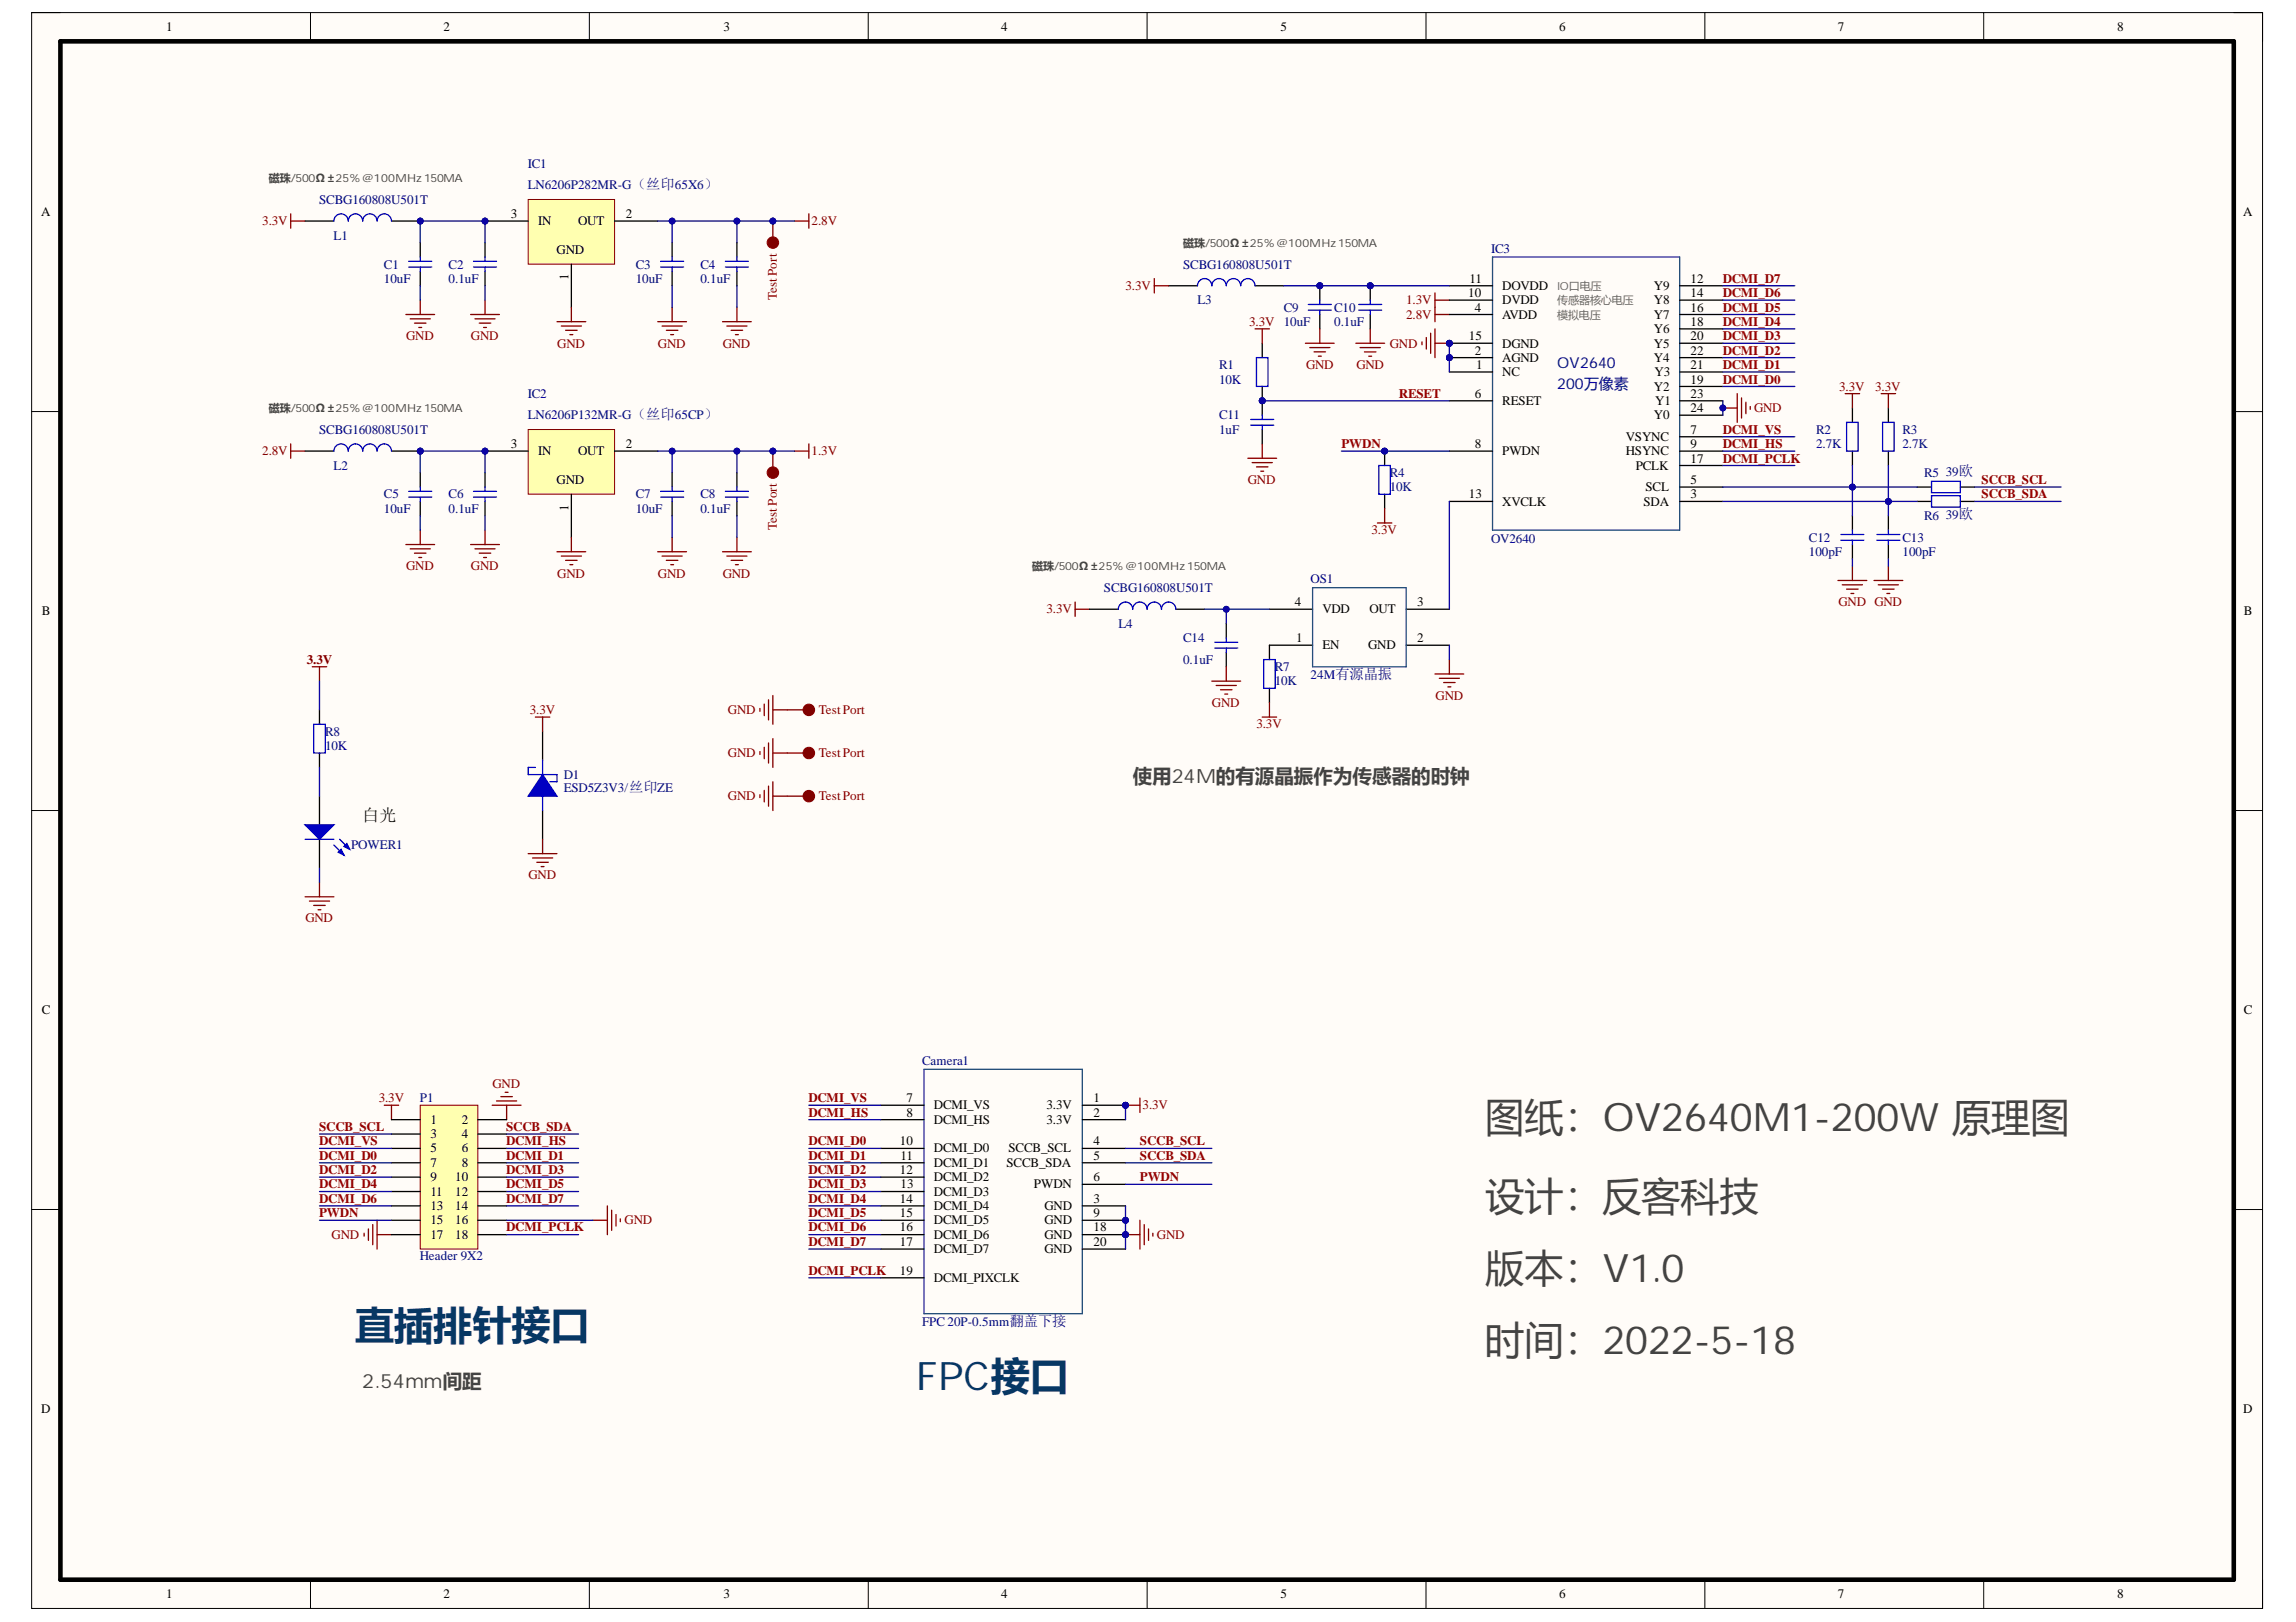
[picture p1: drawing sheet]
<svg xmlns="http://www.w3.org/2000/svg" width="297mm" height="210mm" viewBox="0 0 297 210" stroke-linecap="round" stroke-linejoin="round" font-family="sans-serif">
<defs><g id="words">
<g font-size="5.1" fill="#434343">
<text x="192.2" y="146.3">图纸：OV2640M1-200W 原理图</text>
<text x="192.2" y="156.6">设计：反客科技</text>
<text x="192.2" y="165.9">版本：V1.0</text>
<text x="192.2" y="175.2">时间：2022-5-18</text>
</g>
<g font-size="5.1" fill="#073763">
<text x="45.9" y="173.3">直插排针接口</text>
<text x="118.5" y="179.8">FPC接口</text>
</g>
<g font-size="2.5" fill="#434343">
<text x="146.5" y="101.4">使用24M的有源晶振作为传感器的时钟</text>
<text x="46.9" y="179.6">2.54mm间距</text>
</g>
<text font-size="2.2" x="46.9" y="106.2">白光</text>
<g font-size="1.9" fill="#000080">
<text x="201.5" y="47.6">OV2640</text>
<text x="201.5" y="50.4">200万像素</text>
</g>
<g font-size="1.7">
<text x="21.5" y="4.1">1</text>
<text x="57.4" y="4.1">2</text>
<text x="93.6" y="4.1">3</text>
<text x="129.5" y="4.1">4</text>
<text x="165.7" y="4.1">5</text>
<text x="201.7" y="4.1">6</text>
<text x="237.8" y="4.1">7</text>
<text x="273.9" y="4.1">8</text>
<text x="5.3" y="28">A</text>
<text x="66.1" y="28.2">3</text>
<text x="69.6" y="29.2">IN</text>
<text x="74.8" y="29.2">OUT</text>
<text x="81" y="28.2">2</text>
<text x="290.2" y="28">A</text>
<text x="72" y="32.9">GND</text>
<text x="73.5" y="36.3" transform="rotate(-90 73.5 36.3)">1</text>
<text x="190" y="38.5">10</text>
<text x="190.1" y="36.6">11</text>
<text x="190.8" y="40.3">4</text>
<text x="194.4" y="41.3">AVDD</text>
<text x="194.4" y="39.4">DVDD</text>
<text x="194.4" y="37.5">DOVDD</text>
<text x="214" y="37.5">Y9</text>
<text x="214" y="39.4">Y8</text>
<text x="214" y="41.3">Y7</text>
<text x="218.7" y="36.6">12</text>
<text x="218.7" y="38.5">14</text>
<text x="218.7" y="40.3">16</text>
<text x="190" y="44.1">15</text>
<text x="190.8" y="45.9">2</text>
<text x="191" y="47.8">1</text>
<text x="194.4" y="46.8">AGND</text>
<text x="194.4" y="45">DGND</text>
<text x="214" y="43.1">Y6</text>
<text x="214" y="45">Y5</text>
<text x="214" y="46.8">Y4</text>
<text x="218.7" y="42.2">18</text>
<text x="218.7" y="44.1">20</text>
<text x="218.7" y="47.8">21</text>
<text x="218.7" y="45.9">22</text>
<text x="190.8" y="51.5">6</text>
<text x="194.4" y="48.7">NC</text>
<text x="194.4" y="52.4">RESET</text>
<text x="214" y="50.6">Y2</text>
<text x="214.1" y="48.7">Y3</text>
<text x="214.2" y="52.4">Y1</text>
<text x="218.7" y="49.6">19</text>
<text x="218.7" y="51.5">23</text>
<text x="218.7" y="53.3">24</text>
<text x="66.1" y="58">3</text>
<text x="69.6" y="58.9">IN</text>
<text x="74.8" y="58.9">OUT</text>
<text x="81" y="58">2</text>
<text x="190.8" y="58">8</text>
<text x="194.4" y="58.9">PWDN</text>
<text x="210.3" y="57.1">VSYNC</text>
<text x="210.3" y="58.9">HSYNC</text>
<text x="214" y="54.3">Y0</text>
<text x="218.7" y="56.1">7</text>
<text x="218.7" y="58">9</text>
<text x="218.7" y="59.9">17</text>
<text x="72" y="62.6">GND</text>
<text x="190" y="64.5">13</text>
<text x="194.4" y="65.4">XVCLK</text>
<text x="211.6" y="60.8">PCLK</text>
<text x="212.6" y="65.4">SDA</text>
<text x="212.9" y="63.6">SCL</text>
<text x="218.7" y="64.5">3</text>
<text x="218.7" y="62.6">5</text>
<text x="73.5" y="66.1" transform="rotate(-90 73.5 66.1)">1</text>
<text x="5.4" y="79.6">B</text>
<text x="167.5" y="78.5">4</text>
<text x="167.7" y="83.1">1</text>
<text x="171.1" y="79.4">VDD</text>
<text x="177.2" y="79.4">OUT</text>
<text x="183.4" y="83.1">2</text>
<text x="183.4" y="78.5">3</text>
<text x="290.3" y="79.6">B</text>
<text x="171.1" y="84">EN</text>
<text x="177" y="84">GND</text>
<text x="5.4" y="131.2">C</text>
<text x="290.3" y="131.2">C</text>
<text x="117.3" y="142.6">7</text>
<text x="120.8" y="143.6">DCMI_VS</text>
<text x="135.4" y="143.6">3.3V</text>
<text x="141.5" y="142.6">1</text>
<text x="55.7" y="145.4">1</text>
<text x="55.7" y="147.3">3</text>
<text x="55.7" y="149.1">5</text>
<text x="59.7" y="145.4">2</text>
<text x="59.7" y="147.3">4</text>
<text x="59.7" y="149.1">6</text>
<text x="116.4" y="148.2">10</text>
<text x="117.3" y="144.5">8</text>
<text x="120.8" y="145.4">DCMI_HS</text>
<text x="120.8" y="149.1">DCMI_D0</text>
<text x="130.5" y="149.1">SCCB_SCL</text>
<text x="135.4" y="145.4">3.3V</text>
<text x="141.5" y="144.5">2</text>
<text x="141.5" y="148.2">4</text>
<text x="55.7" y="151">7</text>
<text x="55.7" y="152.9">9</text>
<text x="55.7" y="154.7">11</text>
<text x="58.9" y="152.9">10</text>
<text x="58.9" y="154.7">12</text>
<text x="59.7" y="151">8</text>
<text x="116.4" y="151.9">12</text>
<text x="116.4" y="155.6">14</text>
<text x="116.5" y="150.1">11</text>
<text x="116.5" y="153.8">13</text>
<text x="120.8" y="151">DCMI_D1</text>
<text x="120.8" y="152.9">DCMI_D2</text>
<text x="120.8" y="154.7">DCMI_D3</text>
<text x="130.2" y="151">SCCB_SDA</text>
<text x="133.8" y="153.8">PWDN</text>
<text x="141.5" y="155.6">3</text>
<text x="141.5" y="150.1">5</text>
<text x="141.5" y="152.9">6</text>
<text x="55.7" y="156.6">13</text>
<text x="55.7" y="158.4">15</text>
<text x="55.7" y="160.3">17</text>
<text x="58.9" y="156.6">14</text>
<text x="58.9" y="158.4">16</text>
<text x="58.9" y="160.3">18</text>
<text x="116.4" y="157.5">15</text>
<text x="116.4" y="159.4">16</text>
<text x="116.4" y="161.2">17</text>
<text x="120.8" y="156.6">DCMI_D4</text>
<text x="120.8" y="158.4">DCMI_D5</text>
<text x="120.8" y="160.3">DCMI_D6</text>
<text x="135.1" y="156.6">GND</text>
<text x="135.1" y="158.4">GND</text>
<text x="135.1" y="160.3">GND</text>
<text x="141.5" y="157.5">9</text>
<text x="141.5" y="159.4">18</text>
<text x="141.5" y="161.2">20</text>
<text x="116.4" y="164.9">19</text>
<text x="120.8" y="162.2">DCMI_D7</text>
<text x="120.8" y="165.9">DCMI_PIXCLK</text>
<text x="135.1" y="162.2">GND</text>
<text x="5.3" y="182.9">D</text>
<text x="290.2" y="182.9">D</text>
<text x="21.5" y="206.8">1</text>
<text x="57.4" y="206.8">2</text>
<text x="93.6" y="206.8">3</text>
<text x="129.5" y="206.8">4</text>
<text x="165.7" y="206.8">5</text>
<text x="201.7" y="206.8">6</text>
<text x="237.8" y="206.8">7</text>
<text x="273.9" y="206.8">8</text>
</g>
<g font-size="1.7" fill="#000080">
<text x="68.3" y="21.7">IC1</text>
<text x="41.3" y="26.4">SCBG160808U501T</text>
<text x="68.3" y="24.4">LN6206P282MR-G（丝印65X6）</text>
<text x="43.2" y="31">L1</text>
<text x="49.7" y="34.8">C1</text>
<text x="58" y="34.8">C2</text>
<text x="82.2" y="34.8">C3</text>
<text x="90.6" y="34.8">C4</text>
<text x="153.1" y="34.8">SCBG160808U501T</text>
<text x="192.9" y="32.7">IC3</text>
<text x="49.7" y="36.6">10uF</text>
<text x="58" y="36.6">0.1uF</text>
<text x="82.2" y="36.6">10uF</text>
<text x="90.6" y="36.6">0.1uF</text>
<text x="154.9" y="39.4">L3</text>
<text x="166.1" y="40.3">C9</text>
<text x="172.6" y="40.3">C10</text>
<text x="157.7" y="47.8">R1</text>
<text x="166.1" y="42.2">10uF</text>
<text x="172.6" y="42.2">0.1uF</text>
<text x="68.3" y="51.5">IC2</text>
<text x="157.7" y="49.6">10K</text>
<text x="41.3" y="56.1">SCBG160808U501T</text>
<text x="68.3" y="54.2">LN6206P132MR-G（丝印65CP）</text>
<text x="157.7" y="56.1">1uF</text>
<text x="157.7" y="54.3">C11</text>
<text x="235" y="58">2.7K</text>
<text x="235" y="56.1">R2</text>
<text x="246.1" y="58">2.7K</text>
<text x="246.1" y="56.1">R3</text>
<text x="43.2" y="60.8">L2</text>
<text x="49.7" y="64.5">C5</text>
<text x="58" y="64.5">C6</text>
<text x="82.2" y="64.5">C7</text>
<text x="90.6" y="64.5">C8</text>
<text x="179.8" y="63.6">10K</text>
<text x="179.8" y="61.7">R4</text>
<text x="248.9" y="61.7">R5</text>
<text x="251.7" y="61.6">39欧</text>
<text x="49.7" y="66.4">10uF</text>
<text x="58" y="66.4">0.1uF</text>
<text x="82.2" y="66.4">10uF</text>
<text x="90.6" y="66.4">0.1uF</text>
<text x="192.9" y="70.3">OV2640</text>
<text x="234" y="71.9">100pF</text>
<text x="234" y="70.1">C12</text>
<text x="246.1" y="71.9">100pF</text>
<text x="246.1" y="70.1">C13</text>
<text x="248.9" y="67.3">R6</text>
<text x="251.7" y="67.2">39欧</text>
<text x="142.8" y="76.6">SCBG160808U501T</text>
<text x="169.6" y="75.5">OS1</text>
<text x="144.7" y="81.2">L4</text>
<text x="153.1" y="83.1">C14</text>
<text x="153.1" y="85.9">0.1uF</text>
<text x="164.9" y="88.7">10K</text>
<text x="164.9" y="86.8">R7</text>
<text x="169.6" y="87.9">24M有源晶振</text>
<text x="42.1" y="95.2">R8</text>
<text x="42.1" y="97.1">10K</text>
<text x="72.9" y="100.8">D1</text>
<text x="72.9" y="102.6">ESD5Z3V3/丝印ZE</text>
<text x="45.4" y="109.9">POWER1</text>
<text x="119.3" y="137.8">Camera1</text>
<text x="54.3" y="142.6">P1</text>
<text x="54.3" y="163.1">Header 9X2</text>
<text x="119.3" y="171.6">FPC 20P-0.5mm翻盖下接</text>
</g>
<g font-size="1.7" fill="#800000">
<text x="33.9" y="29.2">3.3V</text>
<text x="105" y="29.2">2.8V</text>
<text x="100.5" y="38.8" transform="rotate(-90 100.5 38.8)">Test Port</text>
<text x="145.6" y="37.5">3.3V</text>
<text x="181.9" y="41.3">2.8V</text>
<text x="181.9" y="39.4">1.3V</text>
<text x="52.5" y="44.1">GND</text>
<text x="60.9" y="44.1">GND</text>
<text x="72.1" y="45">GND</text>
<text x="85.1" y="45">GND</text>
<text x="93.5" y="45">GND</text>
<text x="161.6" y="42.2">3.3V</text>
<text x="169" y="47.8">GND</text>
<text x="175.5" y="47.8">GND</text>
<text x="179.8" y="45">GND</text>
<text x="226.9" y="53.3">GND</text>
<text x="237.9" y="50.6">3.3V</text>
<text x="242.6" y="50.6">3.3V</text>
<text x="33.9" y="58.9">2.8V</text>
<text x="105" y="58.9">1.3V</text>
<text x="161.4" y="62.6">GND</text>
<text x="100.5" y="68.6" transform="rotate(-90 100.5 68.6)">Test Port</text>
<text x="177.4" y="69.2">3.3V</text>
<text x="52.5" y="73.8">GND</text>
<text x="60.9" y="73.8">GND</text>
<text x="72.1" y="74.7">GND</text>
<text x="85.1" y="74.7">GND</text>
<text x="93.5" y="74.7">GND</text>
<text x="135.4" y="79.4">3.3V</text>
<text x="237.8" y="78.5">GND GND</text>
<text x="39.7" y="85.9">3.3V</text>
<text x="68.5" y="92.4">3.3V</text>
<text x="94.2" y="92.4">GND</text>
<text x="105.9" y="92.4">Test Port</text>
<text x="156.8" y="91.5">GND</text>
<text x="162.5" y="94.3">3.3V</text>
<text x="185.7" y="90.5">GND</text>
<text x="94.2" y="98">GND</text>
<text x="105.9" y="98">Test Port</text>
<text x="94.2" y="103.6">GND</text>
<text x="105.9" y="103.6">Test Port</text>
<text x="68.4" y="113.8">GND</text>
<text x="39.5" y="119.4">GND</text>
<text x="49" y="142.6">3.3V</text>
<text x="63.7" y="140.8">GND</text>
<text x="147.8" y="143.6">3.3V</text>
<text x="42.9" y="160.3">GND</text>
<text x="80.8" y="158.4">GND</text>
<text x="149.7" y="160.3">GND</text>
</g>
<g font-size="1.7" fill="#980000">
<text x="222.9" y="40.3">DCMI_D5</text>
<text x="222.9" y="38.5">DCMI_D6</text>
<text x="222.9" y="36.6">DCMI_D7</text>
<text x="222.9" y="47.8">DCMI_D1</text>
<text x="222.9" y="45.9">DCMI_D2</text>
<text x="222.9" y="44.1">DCMI_D3</text>
<text x="222.9" y="42.2">DCMI_D4</text>
<text x="181" y="51.5">RESET</text>
<text x="222.9" y="49.6">DCMI_D0</text>
<text x="173.5" y="58">PWDN</text>
<text x="222.9" y="56.1">DCMI_VS</text>
<text x="222.9" y="58">DCMI_HS</text>
<text x="222.9" y="59.9">DCMI_PCLK</text>
<text x="256.4" y="62.6">SCCB_SCL</text>
<text x="256.4" y="64.5">SCCB_SDA</text>
<text x="104.6" y="142.6">DCMI_VS</text>
<text x="41.3" y="148.2">DCMI_VS</text>
<text x="41.3" y="146.3">SCCB_SCL</text>
<text x="65.5" y="148.2">DCMI_HS</text>
<text x="65.5" y="146.3">SCCB_SDA</text>
<text x="104.6" y="148.2">DCMI_D0</text>
<text x="104.6" y="144.5">DCMI_HS</text>
<text x="147.5" y="148.2">SCCB_SCL</text>
<text x="41.3" y="150.1">DCMI_D0</text>
<text x="41.3" y="151.9">DCMI_D2</text>
<text x="41.3" y="153.8">DCMI_D4</text>
<text x="41.3" y="155.6">DCMI_D6</text>
<text x="65.5" y="150.1">DCMI_D1</text>
<text x="65.5" y="151.9">DCMI_D3</text>
<text x="65.5" y="153.8">DCMI_D5</text>
<text x="65.5" y="155.6">DCMI_D7</text>
<text x="104.6" y="150.1">DCMI_D1</text>
<text x="104.6" y="151.9">DCMI_D2</text>
<text x="104.6" y="153.8">DCMI_D3</text>
<text x="104.6" y="155.6">DCMI_D4</text>
<text x="147.5" y="150.1">SCCB_SDA</text>
<text x="147.5" y="152.9">PWDN</text>
<text x="41.3" y="157.5">PWDN</text>
<text x="65.5" y="159.4">DCMI_PCLK</text>
<text x="104.6" y="157.5">DCMI_D5</text>
<text x="104.6" y="159.4">DCMI_D6</text>
<text x="104.6" y="161.2">DCMI_D7</text>
<text x="104.6" y="164.9">DCMI_PCLK</text>
</g>
<g font-size="1.4" fill="#434343">
<text x="34.8" y="23.6">磁珠/500Ω ±25% @100MHz 150MA</text>
<text x="153.1" y="32">磁珠/500Ω ±25% @100MHz 150MA</text>
<text x="34.8" y="53.3">磁珠/500Ω ±25% @100MHz 150MA</text>
<text x="133.5" y="73.8">磁珠/500Ω ±25% @100MHz 150MA</text>
</g>
<g font-size="1.4" fill="#666">
<text x="201.5" y="41.3">模拟电压</text>
<text x="201.5" y="39.4">传感器核心电压</text>
<text x="201.5" y="37.5">IO口电压</text>
</g>
</g></defs>
<path d="M4.1 1.6h288.6v206.5h-288.6z" fill-rule="evenodd" fill="#fffcf8"/>
<path d="M4.1 1.6h288.6v206.5h-288.6z" fill="none" stroke="#000" stroke-width=".13"/>
<path d="M7.8 5.4h281.2v199h-281.2z" fill-rule="evenodd" fill="#fffcf8"/>
<g fill="none" stroke="#000" stroke-width=".13">
<path d="M4.1 1.6h3.7M7.8 5.4h281.2v199h-281.2zM40.2 1.6v3.8M76.2 1.6v3.8M112.3 1.6v3.8M148.4 1.6v3.8M184.5 1.6v3.8M220.6 1.6v3.8M256.6 1.6v3.8M289 1.6h3.7v3.8M4.1 53.3h3.7M289 53.3h3.7"/>
<path d="M4.1 104.9h3.7M289 104.9h3.7M4.1 156.5h3.7M289 156.5h3.7M40.2 204.4v3.7M76.2 204.4v3.7M112.3 204.4v3.7M148.4 204.4v3.7M184.5 204.4v3.7M220.6 204.4v3.7M256.6 204.4v3.7M292.7 204.4v3.7"/>
</g>
<circle cx="145.6" cy="143" r=".37" fill="#000080"/>
<circle cx="145.6" cy="143" r=".37" fill="none" stroke="#000080" stroke-width=".13"/>
<circle cx="145.6" cy="157.9" r=".37" fill="#000080"/>
<circle cx="145.6" cy="157.9" r=".37" fill="none" stroke="#000080" stroke-width=".13"/>
<circle cx="145.6" cy="159.8" r=".37" fill="#000080"/>
<circle cx="145.6" cy="159.8" r=".37" fill="none" stroke="#000080" stroke-width=".13"/>
<path d="M119.5 138.4h20.5v31.6h-20.5z" fill="none" stroke="#0b5394" stroke-width=".17"/>
<path d="M140 143h5.6" fill="none" stroke="#000" stroke-width=".17"/>
<circle cx="145.6" cy="143" r=".37" fill="#000080"/>
<circle cx="145.6" cy="143" r=".37" fill="none" stroke="#000080" stroke-width=".13"/>
<path d="M114 144.9h5.5M114 143h5.5M140 144.9h5.6M140 156.1h5.6M140 148.6h5.6M140 150.5h5.6M140 153.3h5.6M140 157.9h5.6" fill="none" stroke="#000" stroke-width=".17"/>
<circle cx="145.6" cy="157.9" r=".37" fill="#000080"/>
<circle cx="145.6" cy="157.9" r=".37" fill="none" stroke="#000080" stroke-width=".13"/>
<path d="M114 148.6h5.5M114 150.5h5.5M114 152.3h5.5M114 154.2h5.5M114 156.1h5.5M114 157.9h5.5M114 159.8h5.5M140 159.8h5.6M114 161.6h5.5" fill="none" stroke="#000" stroke-width=".17"/>
<circle cx="145.6" cy="159.8" r=".37" fill="#000080"/>
<circle cx="145.6" cy="159.8" r=".37" fill="none" stroke="#000080" stroke-width=".13"/>
<path d="M114 165.4h5.5M140 161.6h5.6" fill="none" stroke="#000" stroke-width=".17"/>
<path d="M145.6 143h1.9M147.5 142.1v1.9" fill="none" stroke="#800000" stroke-width=".17"/>
<circle cx="145.6" cy="143" r=".37" fill="#000080"/>
<circle cx="145.6" cy="143" r=".37" fill="none" stroke="#000080" stroke-width=".13"/>
<path d="M139.1 77.9v1.9M139.1 78.8h1.9M145.6 159.8h1.9M147.5 157.9v3.7M148 158.5v2.6M148.6 159v1.5M149.1 159.6v.4" fill="none" stroke="#800000" stroke-width=".17"/>
<circle cx="145.6" cy="159.8" r=".37" fill="#000080"/>
<circle cx="145.6" cy="159.8" r=".37" fill="none" stroke="#000080" stroke-width=".13"/>
<path d="M185.6 87.2h3.8M186.2 87.8h2.6M186.8 88.3h1.4M187.3 88.9h.4M187.5 85.4v1.8M49.7 143h1.9M50.6 143v1.9M76.7 157.9h1.9M78.6 156.1v3.7M79.1 156.6v2.6M79.7 157.2v1.5M80.2 157.7v.4" fill="none" stroke="#800000" stroke-width=".17"/>
<circle cx="54.4" cy="58.4" r=".37" fill="#000080"/>
<circle cx="54.4" cy="58.4" r=".37" fill="none" stroke="#000080" stroke-width=".13"/>
<path d="M39.5 58.4h3.7M50.6 58.4h3.8" fill="none" stroke="#000" stroke-width=".17"/>
<circle cx="54.4" cy="58.4" r=".37" fill="#000080"/>
<circle cx="54.4" cy="58.4" r=".37" fill="none" stroke="#000080" stroke-width=".13"/>
<path d="M43.2 58.4a.93 .93 0 0 1 .9-1 .93 .93 0 0 1 1 1 .93 .93 0 0 1 .9-1 .93 .93 0 0 1 .9 1 .93 .93 0 0 1 1-1 .93 .93 0 0 1 .9 1 .93 .93 0 0 1 .9-1 .93 .93 0 0 1 .9 1M163.5 85.4h1.5v3.7h-1.5z" fill="none" stroke="#00f" stroke-width=".17"/>
<path d="M164.2 78.8h5.6M181.9 78.8h5.6M164.2 89.1v1.8M169.8 83.5h-5.6v1.9M181.9 83.5h5.6" fill="none" stroke="#000" stroke-width=".17"/>
<path d="M169.8 76h12.1v10.3h-12.1z" fill="none" stroke="#0b5394" stroke-width=".17"/>
<circle cx="62.7" cy="28.6" r=".37" fill="#000080"/>
<circle cx="62.7" cy="28.6" r=".37" fill="none" stroke="#000080" stroke-width=".13"/>
<path d="M68.3 25.8h11.2v8.4h-11.2z" fill-rule="evenodd" fill="#ffffb0"/>
<path d="M68.3 25.8h11.2v8.4h-11.2z" fill="none" stroke="#800000" stroke-width=".13"/>
<path d="M62.7 28.6h5.6M73.9 34.2v5.6M79.5 28.6h5.6" fill="none" stroke="#000" stroke-width=".17"/>
<circle cx="62.7" cy="28.6" r=".37" fill="#000080"/>
<circle cx="62.7" cy="28.6" r=".37" fill="none" stroke="#000080" stroke-width=".13"/>
<circle cx="163.3" cy="51.9" r=".37" fill="#000080"/>
<circle cx="163.3" cy="51.9" r=".37" fill="none" stroke="#000080" stroke-width=".13"/>
<path d="M163.3 44.4v1.9M163.3 50v1.9" fill="none" stroke="#000" stroke-width=".17"/>
<circle cx="163.3" cy="51.9" r=".37" fill="#000080"/>
<circle cx="163.3" cy="51.9" r=".37" fill="none" stroke="#000080" stroke-width=".13"/>
<path d="M162.6 46.3h1.4v3.7h-1.4z" fill="none" stroke="#00f" stroke-width=".17"/>
<circle cx="163.3" cy="51.9" r=".37" fill="#000080"/>
<circle cx="163.3" cy="51.9" r=".37" fill="none" stroke="#000080" stroke-width=".13"/>
<path d="M163.3 51.9v1.8" fill="none" stroke="#000" stroke-width=".17"/>
<circle cx="163.3" cy="51.9" r=".37" fill="#000080"/>
<circle cx="163.3" cy="51.9" r=".37" fill="none" stroke="#000080" stroke-width=".13"/>
<path d="M163.3 55.6v1.8" fill="none" stroke="#000" stroke-width=".17"/>
<path d="M161.8 55h3M161.8 54.3h3M163.3 53.7v.6M163.3 55v.6" fill="none" stroke="#00f" stroke-width=".17"/>
<path d="M161.4 59.3h3.8M162 59.9h2.6M162.4 42.6h1.8M163.3 42.6v1.8M163.3 57.4v1.9M184 44.2v.4M184.5 43.7v1.5M185.1 43.1v2.6M185.6 42.6v3.7M185.6 44.4h1.9M162.6 60.4h1.4M163.1 61h.4" fill="none" stroke="#800000" stroke-width=".17"/>
<circle cx="187.5" cy="44.4" r=".37" fill="#000080"/>
<circle cx="187.5" cy="44.4" r=".37" fill="none" stroke="#000080" stroke-width=".13"/>
<g fill="none" stroke="#800000" stroke-width=".17">
<path d="M37.6 27.7v1.8M37.6 28.6h1.9M54.4 38.8v1.9M62.7 38.8v1.9M73.9 39.8v1.8M87 39.8v1.8M95.3 39.8v1.8M102.8 28.6h1.8M104.6 27.7v1.8M185.6 39.8v1.8M52.5 40.7h3.7M53.1 41.3h2.6"/>
<path d="M53.6 41.8h1.5M54.2 42.4h.4M60.9 40.7h3.7M61.4 41.3h2.7M62 41.8h1.5M62.6 42.4h.3M72.1 41.6h3.7M72.6 42.2h2.6M73.2 42.7h1.5M73.7 43.3h.4M85.1 41.6h3.7M85.7 42.2h2.6"/>
<path d="M86.2 42.7h1.5M86.8 43.3h.3M93.5 41.6h3.7M94 42.2h2.6M94.6 42.7h1.5M95.1 43.3h.4M185.6 40.7h1.9"/>
</g>
<path d="M54.4 31.4v1.9M54.4 35.1v1.9M62.7 31.4v1.9M62.7 35.1v1.9M87 31.4v1.9M87 35.1v1.9M95.3 31.4v1.9M95.3 35.1v1.9" fill="none" stroke="#000" stroke-width=".17"/>
<g fill="none" stroke="#00f" stroke-width=".17">
<path d="M52.9 34.6h3M52.9 33.8h3M54.4 33.3v.5M54.4 34.6v.5M61.3 34.6h2.9M61.3 33.8h2.9M62.7 33.3v.5M62.7 34.6v.5M85.5 34.6h2.9M85.5 33.8h2.9M87 33.3v.5M87 34.6v.5"/>
<path d="M93.8 34.6h3M93.8 33.8h3M95.3 33.3v.5M95.3 34.6v.5"/>
</g>
<circle cx="62.7" cy="58.4" r=".37" fill="#000080"/>
<circle cx="62.7" cy="58.4" r=".37" fill="none" stroke="#000080" stroke-width=".13"/>
<path d="M68.3 55.6h11.2v8.4h-11.2z" fill-rule="evenodd" fill="#ffffb0"/>
<path d="M68.3 55.6h11.2v8.4h-11.2z" fill="none" stroke="#800000" stroke-width=".13"/>
<path d="M62.7 58.4h5.6M79.5 58.4h5.6M73.9 64v5.5" fill="none" stroke="#000" stroke-width=".17"/>
<circle cx="62.7" cy="58.4" r=".37" fill="#000080"/>
<circle cx="62.7" cy="58.4" r=".37" fill="none" stroke="#000080" stroke-width=".13"/>
<path d="M151.2 37h3.7M162.4 37h3.7M54.4 61.2v1.8M54.4 64.9v1.9M62.7 61.2v1.8M62.7 64.9v1.9M87 61.2v1.8M87 64.9v1.9M95.3 61.2v1.8M95.3 64.9v1.9" fill="none" stroke="#000" stroke-width=".17"/>
<g fill="none" stroke="#00f" stroke-width=".17">
<path d="M154.9 37a.93 .93 0 0 1 .9-.9 .93 .93 0 0 1 1 .9 .93 .93 0 0 1 .9-.9 .93 .93 0 0 1 .9 .9 .93 .93 0 0 1 1-.9 .93 .93 0 0 1 .9 .9 .93 .93 0 0 1 .9-.9 .93 .93 0 0 1 1 .9M52.9 64.3h3M52.9 63.6h3M54.4 63v.6M54.4 64.3v.6M61.3 64.3h2.9M61.3 63.6h2.9M62.7 63v.6M62.7 64.3v.6M85.5 64.3h2.9M85.5 63.6h2.9M87 63v.6"/>
<path d="M87 64.3v.6M93.8 64.3h3M93.8 63.6h3M95.3 63v.6M95.3 64.3v.6"/>
</g>
<g fill="none" stroke="#800000" stroke-width=".17">
<path d="M149.3 36.1v1.8M149.3 37h1.9M185.6 37.9v1.9M185.6 38.8h1.9M102.8 58.4h1.8M104.6 57.4v1.9M52.5 70.5h3.7M53.1 71h2.6M53.6 71.6h1.5M54.2 72.1h.4M54.4 68.6v1.9M60.9 70.5h3.7"/>
<path d="M61.4 71h2.7M62 71.6h1.5M62.6 72.1h.3M62.7 68.6v1.9M72.1 71.4h3.7M72.6 72h2.6M73.2 72.5h1.5M73.7 73.1h.4M73.9 69.5v1.9M85.1 71.4h3.7M85.7 72h2.6M86.2 72.5h1.5"/>
<path d="M86.8 73.1h.3M87 69.5v1.9M93.5 71.4h3.7M94 72h2.6M94.6 72.5h1.5M95.1 73.1h.4M95.3 69.5v1.9"/>
</g>
<circle cx="170.7" cy="37" r=".37" fill="#000080"/>
<circle cx="170.7" cy="37" r=".37" fill="none" stroke="#000080" stroke-width=".13"/>
<path d="M170.7 37v1.8" fill="none" stroke="#000" stroke-width=".17"/>
<circle cx="170.7" cy="37" r=".37" fill="#000080"/>
<circle cx="170.7" cy="37" r=".37" fill="none" stroke="#000080" stroke-width=".13"/>
<path d="M170.7 40.7v1.9" fill="none" stroke="#000" stroke-width=".17"/>
<path d="M169.3 39.4h2.9M170.7 38.8v.6M169.3 40.1h2.9M170.7 40.1v.6" fill="none" stroke="#00f" stroke-width=".17"/>
<circle cx="177.3" cy="37" r=".37" fill="#000080"/>
<circle cx="177.3" cy="37" r=".37" fill="none" stroke="#000080" stroke-width=".13"/>
<path d="M177.3 37v1.8" fill="none" stroke="#000" stroke-width=".17"/>
<circle cx="177.3" cy="37" r=".37" fill="#000080"/>
<circle cx="177.3" cy="37" r=".37" fill="none" stroke="#000080" stroke-width=".13"/>
<path d="M177.3 40.7v1.9M239.7 52.8v1.9M239.7 58.4v1.8M244.3 52.8v1.9M244.3 58.4v1.8" fill="none" stroke="#000" stroke-width=".17"/>
<path d="M175.8 39.4h3M177.3 38.8v.6M175.8 40.1h3M177.3 40.1v.6M238.9 54.7h1.5v3.7h-1.5zM243.6 54.7h1.4v3.7h-1.4z" fill="none" stroke="#00f" stroke-width=".17"/>
<path d="M168.9 44.4h3.7M169.4 45h2.7M170 45.5h1.5M170.6 46.1h.3M170.7 42.6v1.8M175.4 44.4h3.7M176 45h2.6M176.5 45.5h1.5M177.1 46.1h.4M177.3 42.6v1.8M238.7 50.9h1.9M239.7 50.9v1.9" fill="none" stroke="#800000" stroke-width=".17"/>
<circle cx="54.4" cy="28.6" r=".37" fill="#000080"/>
<circle cx="54.4" cy="28.6" r=".37" fill="none" stroke="#000080" stroke-width=".13"/>
<path d="M39.5 28.6h3.7M50.6 28.6h3.8" fill="none" stroke="#000" stroke-width=".17"/>
<circle cx="54.4" cy="28.6" r=".37" fill="#000080"/>
<circle cx="54.4" cy="28.6" r=".37" fill="none" stroke="#000080" stroke-width=".13"/>
<path d="M43.2 28.6a.93 .93 0 0 1 .9-.9 .93 .93 0 0 1 1 .9 .93 .93 0 0 1 .9-.9 .93 .93 0 0 1 .9 .9 .93 .93 0 0 1 1-.9 .93 .93 0 0 1 .9 .9 .93 .93 0 0 1 .9-.9 .93 .93 0 0 1 .9 .9M157.2 83.9h2.9M157.2 83.1h2.9M158.6 82.6v.5M158.6 83.9v.5" fill="none" stroke="#00f" stroke-width=".17"/>
<g fill="none" stroke="#800000" stroke-width=".17">
<path d="M37.6 57.4v1.9M37.6 58.4h1.9M156.8 88.1h3.7M157.3 88.7h2.6M157.9 89.3h1.5M158.5 89.8h.3M158.6 86.3v1.8M163.3 92.8h1.9M164.2 90.9v1.9M47.1 159.6v.4M47.7 159v1.5M48.2 158.5v2.6"/>
<path d="M48.8 157.9v3.7M48.8 159.8h1.8M63.7 143h3.7M64.2 142.5h2.6M64.8 141.9h1.5M65.4 141.4h.3M65.5 143v1.9"/>
</g>
<path d="M158.6 80.7v1.9M158.6 84.4v1.9" fill="none" stroke="#000" stroke-width=".17"/>
<circle cx="179.1" cy="58.4" r=".37" fill="#000080"/>
<circle cx="179.1" cy="58.4" r=".37" fill="none" stroke="#000080" stroke-width=".13"/>
<path d="M179.1 58.4v1.8M179.1 64v1.8" fill="none" stroke="#000" stroke-width=".17"/>
<circle cx="179.1" cy="58.4" r=".37" fill="#000080"/>
<circle cx="179.1" cy="58.4" r=".37" fill="none" stroke="#000080" stroke-width=".13"/>
<path d="M178.4 60.2h1.5v3.8h-1.5zM238.2 69.9h2.9M238.2 69.2h2.9M239.7 68.6v.6M239.7 69.9v.6M242.8 69.9h3M242.8 69.2h3M244.3 68.6v.6M244.3 69.9v.6M249.9 62.3h3.7v1.5h-3.7zM249.9 64.2h3.7v1.4h-3.7z" fill="none" stroke="#00f" stroke-width=".17"/>
<path d="M239.7 66.8v1.8M239.7 70.5v1.8M244.3 66.8v1.8M244.3 70.5v1.8M248 63h1.9M248 64.9h1.9M253.6 63h1.9M253.6 64.9h1.9" fill="none" stroke="#000" stroke-width=".17"/>
<path d="M243.4 50.9h1.8M244.3 50.9v1.9M237.8 75.1h3.7M238.3 75.7h2.7M238.9 76.2h1.5M239.5 76.8h.3M239.7 73.3v1.8M242.4 75.1h3.8M243 75.7h2.6M243.6 76.2h1.4M244.1 76.8h.4M244.3 73.3v1.8" fill="none" stroke="#800000" stroke-width=".17"/>
<path d="M54.4 143h7.4v18.6h-7.4z" fill-rule="evenodd" fill="#ffffb0"/>
<path d="M54.4 143h7.4v18.6h-7.4z" fill="none" stroke="#800000" stroke-width=".13"/>
<g fill="none" stroke="#000" stroke-width=".17">
<path d="M50.6 144.9h3.8M50.6 146.8h3.8M50.6 148.6h3.8M50.6 150.5h3.8M50.6 152.3h3.8M50.6 154.2h3.8M50.6 156.1h3.8M50.6 157.9h3.8M50.6 159.8h3.8M61.8 144.9h3.7M61.8 146.8h3.7M61.8 148.6h3.7"/>
<path d="M61.8 150.5h3.7M61.8 152.3h3.7M61.8 154.2h3.7M61.8 156.1h3.7M61.8 157.9h3.7M61.8 159.8h3.7"/>
</g>
<path d="M70.2 100.2l1.9 2.8h-3.8z" fill="#00f"/>
<path d="M69.3 99.3h-1v.9h3.8v1h-1M70.2 98.4v1.8M70.2 100.2l1.9 2.8h-3.8zM70.2 103v1.9" fill="none" stroke="#00f" stroke-width=".17"/>
<path d="M70.2 94.7v3.7M70.2 104.9v3.7" fill="none" stroke="#000" stroke-width=".17"/>
<path d="M69.3 92.8h1.8M70.2 92.8v1.9M68.3 110.5h3.8M68.9 111h2.6M69.4 111.6h1.5M70 112.1h.4M70.2 108.6v1.9" fill="none" stroke="#800000" stroke-width=".17"/>
<circle cx="187.5" cy="46.3" r=".37" fill="#000080"/>
<circle cx="187.5" cy="46.3" r=".37" fill="none" stroke="#000080" stroke-width=".13"/>
<circle cx="187.5" cy="44.4" r=".37" fill="#000080"/>
<circle cx="187.5" cy="44.4" r=".37" fill="none" stroke="#000080" stroke-width=".13"/>
<path d="M193.1 33.3h24.2v35.3h-24.2z" fill="none" stroke="#0b5394" stroke-width=".17"/>
<path d="M187.5 48.1h5.6M187.5 46.3h5.6" fill="none" stroke="#000" stroke-width=".17"/>
<circle cx="187.5" cy="46.3" r=".37" fill="#000080"/>
<circle cx="187.5" cy="46.3" r=".37" fill="none" stroke="#000080" stroke-width=".13"/>
<g fill="none" stroke="#000" stroke-width=".17">
<path d="M187.5 38.8h5.6M187.5 37h5.6M217.3 38.8h5.6M217.3 37h5.6M187.5 40.7h5.6M187.5 51.9h5.6M187.5 58.4h5.6M187.5 44.4h5.6M217.3 56.5h5.6M217.3 58.4h5.6M187.5 64.9h5.6M217.3 64.9h5.6"/>
<path d="M217.3 63h5.6"/>
</g>
<circle cx="187.5" cy="44.4" r=".37" fill="#000080"/>
<circle cx="187.5" cy="44.4" r=".37" fill="none" stroke="#000080" stroke-width=".13"/>
<path d="M217.3 40.7h5.6M217.3 42.6h5.6M217.3 50h5.6M217.3 44.4h5.6M217.3 48.1h5.6M217.3 46.3h5.6M217.3 51.9h5.6M217.3 53.7h5.6M141 78.8h3.7M152.1 78.8h3.7M217.3 60.2h5.6" fill="none" stroke="#000" stroke-width=".17"/>
<path d="M144.7 78.8a.93 .93 0 0 1 .9-.9 .93 .93 0 0 1 .9 .9 .93 .93 0 0 1 1-.9 .93 .93 0 0 1 .9 .9 .93 .93 0 0 1 .9-.9 .93 .93 0 0 1 1 .9 .93 .93 0 0 1 .9-.9 .93 .93 0 0 1 .9 .9" fill="none" stroke="#00f" stroke-width=".17"/>
<circle cx="100" cy="58.4" r=".37" fill="#000080"/>
<circle cx="100" cy="58.4" r=".37" fill="none" stroke="#000080" stroke-width=".13"/>
<path d="M100 58.4v2.8" fill="none" stroke="#800000" stroke-width=".17"/>
<circle cx="100" cy="58.4" r=".37" fill="#000080"/>
<circle cx="100" cy="58.4" r=".37" fill="none" stroke="#000080" stroke-width=".13"/>
<circle cx="100" cy="61.2" r=".75" fill="#800000"/>
<circle cx="100" cy="61.2" r=".75" fill="none" stroke="#800000" stroke-width=".13"/>
<circle cx="100" cy="28.6" r=".37" fill="#000080"/>
<circle cx="100" cy="28.6" r=".37" fill="none" stroke="#000080" stroke-width=".13"/>
<path d="M100 28.6v2.8" fill="none" stroke="#800000" stroke-width=".17"/>
<circle cx="100" cy="28.6" r=".37" fill="#000080"/>
<circle cx="100" cy="28.6" r=".37" fill="none" stroke="#000080" stroke-width=".13"/>
<circle cx="100" cy="31.4" r=".74" fill="#800000"/>
<circle cx="100" cy="31.4" r=".74" fill="none" stroke="#800000" stroke-width=".13"/>
<path d="M101.9 91.9h2.7" fill="none" stroke="#800000" stroke-width=".17"/>
<circle cx="104.6" cy="91.9" r=".75" fill="#800000"/>
<circle cx="104.6" cy="91.9" r=".75" fill="none" stroke="#800000" stroke-width=".13"/>
<path d="M98.3 91.7v.3M98.9 91.1v1.5M99.4 90.6v2.6M100 90v3.7M100 91.9h1.9M101.9 97.5h2.7" fill="none" stroke="#800000" stroke-width=".17"/>
<circle cx="104.6" cy="97.4" r=".74" fill="#800000"/>
<circle cx="104.6" cy="97.4" r=".74" fill="none" stroke="#800000" stroke-width=".13"/>
<path d="M98.3 97.3v.3M98.9 96.7v1.5M99.4 96.1v2.7M100 95.6v3.7M100 97.5h1.9M101.9 103h2.7" fill="none" stroke="#800000" stroke-width=".17"/>
<circle cx="104.6" cy="103" r=".75" fill="#800000"/>
<circle cx="104.6" cy="103" r=".75" fill="none" stroke="#800000" stroke-width=".13"/>
<path d="M98.3 102.8v.4M98.9 102.3v1.5M99.4 101.7v2.6M100 101.2v3.7M100 103h1.9" fill="none" stroke="#800000" stroke-width=".17"/>
<path d="M41.3 91.9v1.8M41.3 97.5v1.8M41.3 103v3.7M41.3 108.6v3.7" fill="none" stroke="#000" stroke-width=".17"/>
<path d="M40.6 93.7h1.5v3.8h-1.5z" fill="none" stroke="#00f" stroke-width=".17"/>
<path d="M39.5 106.7h3.7l-1.9 1.9z" fill="#00f"/>
<path d="M39.5 106.7h3.7l-1.9 1.9zM43.2 109.4l1.3 1.3M43.9 108.6l1.3 1.3" fill="none" stroke="#00f" stroke-width=".17"/>
<path d="M43.8 110.3l.3-.4 .4 .8z" fill="#00f"/>
<path d="M43.8 110.3l.3-.4 .4 .8z" fill="none" stroke="#00f" stroke-width=".17"/>
<path d="M44.5 109.5l.4-.3 .3 .7z" fill="#00f"/>
<path d="M39.5 108.6h3.7M44.5 109.5l.4-.3 .3 .7z" fill="none" stroke="#00f" stroke-width=".17"/>
<path d="M222.9 52.8h1.8M224.7 50.9v3.8M225.3 51.5v2.6M225.9 52.1v1.4M226.4 52.6v.4M40.4 86.3h1.9M41.3 86.3v1.8" fill="none" stroke="#800000" stroke-width=".17"/>
<circle cx="222.9" cy="52.8" r=".37" fill="#000080"/>
<circle cx="222.9" cy="52.8" r=".37" fill="none" stroke="#000080" stroke-width=".13"/>
<path d="M178.2 67.7h1.9M179.1 65.8v1.9M39.5 116.1h3.7M40 116.6h2.6M40.6 117.2h1.5M41.1 117.7h.4M41.3 114.2v1.9" fill="none" stroke="#800000" stroke-width=".17"/>
<path d="M7.8 5.4h281.2v199h-281.2z" fill="none" stroke="#000" stroke-width=".59"/>
<path d="M244.3 60.2v4.7" fill="none" stroke="#0c0087" stroke-width=".17"/>
<circle cx="244.3" cy="64.9" r=".37" fill="#000080"/>
<circle cx="244.3" cy="64.9" r=".37" fill="none" stroke="#000080" stroke-width=".13"/>
<path d="M54.4 58.4h8.3v2.8M41.3 157.9h9.3M41.3 156.1h9.3M41.3 154.2h9.3M41.3 152.3h9.3M41.3 150.5h9.3M41.3 148.6h9.3M41.3 146.8h9.3" fill="none" stroke="#0c0087" stroke-width=".17"/>
<circle cx="54.4" cy="58.4" r=".37" fill="#000080"/>
<circle cx="54.4" cy="58.4" r=".37" fill="none" stroke="#000080" stroke-width=".13"/>
<circle cx="62.7" cy="58.4" r=".37" fill="#000080"/>
<circle cx="62.7" cy="58.4" r=".37" fill="none" stroke="#000080" stroke-width=".13"/>
<path d="M54.4 31.4v-2.8h8.3v2.8" fill="none" stroke="#0c0087" stroke-width=".17"/>
<circle cx="54.4" cy="28.6" r=".37" fill="#000080"/>
<circle cx="54.4" cy="28.6" r=".37" fill="none" stroke="#000080" stroke-width=".13"/>
<circle cx="62.7" cy="28.6" r=".37" fill="#000080"/>
<circle cx="62.7" cy="28.6" r=".37" fill="none" stroke="#000080" stroke-width=".13"/>
<path d="M163.3 51.9h24.2M65.5 159.8h9.3M65.5 157.9h11.2M65.5 156.1h9.3M65.5 154.2h9.3M65.5 152.3h9.3M65.5 150.5h9.3M65.5 148.6h9.3M65.5 146.8h9.3" fill="none" stroke="#0c0087" stroke-width=".17"/>
<circle cx="163.3" cy="51.9" r=".37" fill="#000080"/>
<circle cx="163.3" cy="51.9" r=".37" fill="none" stroke="#000080" stroke-width=".13"/>
<path d="M166.1 37h4.6M104.6 159.8h9.4M104.6 157.9h9.4M104.6 156.1h9.4M104.6 154.2h9.4M104.6 152.3h9.4M104.6 150.5h9.4M104.6 148.6h9.4M104.6 144.9h9.4M104.6 143h9.4M104.6 165.4h9.4M104.6 161.6h9.4" fill="none" stroke="#0c0087" stroke-width=".17"/>
<circle cx="170.7" cy="37" r=".37" fill="#000080"/>
<circle cx="170.7" cy="37" r=".37" fill="none" stroke="#000080" stroke-width=".13"/>
<path d="M170.7 37h6.6" fill="none" stroke="#0c0087" stroke-width=".17"/>
<circle cx="177.3" cy="37" r=".37" fill="#000080"/>
<circle cx="177.3" cy="37" r=".37" fill="none" stroke="#000080" stroke-width=".13"/>
<circle cx="170.7" cy="37" r=".37" fill="#000080"/>
<circle cx="170.7" cy="37" r=".37" fill="none" stroke="#000080" stroke-width=".13"/>
<path d="M173.5 58.4h5.6" fill="none" stroke="#0c0087" stroke-width=".17"/>
<circle cx="179.1" cy="58.4" r=".37" fill="#000080"/>
<circle cx="179.1" cy="58.4" r=".37" fill="none" stroke="#000080" stroke-width=".13"/>
<path d="M177.3 37h10.2" fill="none" stroke="#0c0087" stroke-width=".17"/>
<circle cx="177.3" cy="37" r=".37" fill="#000080"/>
<circle cx="177.3" cy="37" r=".37" fill="none" stroke="#000080" stroke-width=".13"/>
<g fill="none" stroke="#0c0087" stroke-width=".17">
<path d="M222.9 38.8h9.3M222.9 37h9.3M54.4 58.4v2.8M222.9 58.4h9.3M222.9 56.5h9.3M222.9 50h9.3M222.9 48.1h9.3M222.9 46.3h9.3M222.9 44.4h9.3M222.9 42.6h9.3M222.9 40.7h9.3M54.4 66.8v1.8"/>
<path d="M222.9 60.2h9.3M255.5 64.9h11.1M255.5 63h11.1M145.6 153.3h11.2M145.6 150.5h11.2M145.6 148.6h11.2"/>
</g>
<circle cx="54.4" cy="58.4" r=".37" fill="#000080"/>
<circle cx="54.4" cy="58.4" r=".37" fill="none" stroke="#000080" stroke-width=".13"/>
<path d="M54.4 37v1.8M62.7 37v1.8M87 58.4v2.8M62.7 66.8v1.8M87 66.8v2.7" fill="none" stroke="#0c0087" stroke-width=".17"/>
<circle cx="87" cy="58.4" r=".37" fill="#000080"/>
<circle cx="87" cy="58.4" r=".37" fill="none" stroke="#000080" stroke-width=".13"/>
<path d="M87 28.6v2.8M87 37v2.8" fill="none" stroke="#0c0087" stroke-width=".17"/>
<circle cx="87" cy="28.6" r=".37" fill="#000080"/>
<circle cx="87" cy="28.6" r=".37" fill="none" stroke="#000080" stroke-width=".13"/>
<path d="M95.3 58.4v2.8M95.3 66.8v2.7" fill="none" stroke="#0c0087" stroke-width=".17"/>
<circle cx="95.3" cy="58.4" r=".37" fill="#000080"/>
<circle cx="95.3" cy="58.4" r=".37" fill="none" stroke="#000080" stroke-width=".13"/>
<path d="M95.3 28.6v2.8M95.3 37v2.8" fill="none" stroke="#0c0087" stroke-width=".17"/>
<circle cx="95.3" cy="28.6" r=".37" fill="#000080"/>
<circle cx="95.3" cy="28.6" r=".37" fill="none" stroke="#000080" stroke-width=".13"/>
<path d="M158.6 78.8v1.9" fill="none" stroke="#0c0087" stroke-width=".17"/>
<circle cx="158.6" cy="78.8" r=".37" fill="#000080"/>
<circle cx="158.6" cy="78.8" r=".37" fill="none" stroke="#000080" stroke-width=".13"/>
<path d="M187.5 44.4v1.9M187.5 83.5v1.9" fill="none" stroke="#0c0087" stroke-width=".17"/>
<circle cx="187.5" cy="46.3" r=".37" fill="#000080"/>
<circle cx="187.5" cy="46.3" r=".37" fill="none" stroke="#000080" stroke-width=".13"/>
<circle cx="187.5" cy="44.4" r=".37" fill="#000080"/>
<circle cx="187.5" cy="44.4" r=".37" fill="none" stroke="#000080" stroke-width=".13"/>
<path d="M145.6 156.1v5.5" fill="none" stroke="#0c0087" stroke-width=".17"/>
<circle cx="145.6" cy="157.9" r=".37" fill="#000080"/>
<circle cx="145.6" cy="157.9" r=".37" fill="none" stroke="#000080" stroke-width=".13"/>
<circle cx="145.6" cy="159.8" r=".37" fill="#000080"/>
<circle cx="145.6" cy="159.8" r=".37" fill="none" stroke="#000080" stroke-width=".13"/>
<path d="M145.6 143v1.9" fill="none" stroke="#0c0087" stroke-width=".17"/>
<circle cx="145.6" cy="143" r=".37" fill="#000080"/>
<circle cx="145.6" cy="143" r=".37" fill="none" stroke="#000080" stroke-width=".13"/>
<path d="M239.7 63v3.8M239.7 72.3v1" fill="none" stroke="#0c0087" stroke-width=".17"/>
<circle cx="239.6" cy="63" r=".37" fill="#000080"/>
<circle cx="239.6" cy="63" r=".37" fill="none" stroke="#000080" stroke-width=".13"/>
<path d="M239.7 60.2v2.8" fill="none" stroke="#0c0087" stroke-width=".17"/>
<circle cx="239.6" cy="63" r=".37" fill="#000080"/>
<circle cx="239.6" cy="63" r=".37" fill="none" stroke="#000080" stroke-width=".13"/>
<path d="M244.3 64.9v1.9M244.3 72.3v1" fill="none" stroke="#0c0087" stroke-width=".17"/>
<circle cx="244.3" cy="64.9" r=".37" fill="#000080"/>
<circle cx="244.3" cy="64.9" r=".37" fill="none" stroke="#000080" stroke-width=".13"/>
<path d="M222.9 51.9v1.8M41.3 88.1v3.8M41.3 99.3v3.7M41.3 112.3v1.9" fill="none" stroke="#000080" stroke-width=".17"/>
<circle cx="222.9" cy="52.8" r=".37" fill="#000080"/>
<circle cx="222.9" cy="52.8" r=".37" fill="none" stroke="#000080" stroke-width=".13"/>
<path d="M187.5 46.3v1.8" fill="none" stroke="#000080" stroke-width=".17"/>
<circle cx="187.5" cy="46.3" r=".37" fill="#000080"/>
<circle cx="187.5" cy="46.3" r=".37" fill="none" stroke="#000080" stroke-width=".13"/>
<path d="M179.1 58.4h8.4M187.5 64.9v13.9" fill="none" stroke="#000080" stroke-width=".17"/>
<circle cx="179.1" cy="58.4" r=".37" fill="#000080"/>
<circle cx="179.1" cy="58.4" r=".37" fill="none" stroke="#000080" stroke-width=".13"/>
<path d="M85.1 58.4h17.7" fill="none" stroke="#0c0087" stroke-width=".17"/>
<circle cx="87" cy="58.4" r=".37" fill="#000080"/>
<circle cx="87" cy="58.4" r=".37" fill="none" stroke="#000080" stroke-width=".13"/>
<circle cx="95.3" cy="58.4" r=".37" fill="#000080"/>
<circle cx="95.3" cy="58.4" r=".37" fill="none" stroke="#000080" stroke-width=".13"/>
<circle cx="100" cy="58.4" r=".37" fill="#000080"/>
<circle cx="100" cy="58.4" r=".37" fill="none" stroke="#000080" stroke-width=".13"/>
<path d="M85.1 28.6h17.7" fill="none" stroke="#0c0087" stroke-width=".17"/>
<circle cx="87" cy="28.6" r=".37" fill="#000080"/>
<circle cx="87" cy="28.6" r=".37" fill="none" stroke="#000080" stroke-width=".13"/>
<circle cx="95.3" cy="28.6" r=".37" fill="#000080"/>
<circle cx="95.3" cy="28.6" r=".37" fill="none" stroke="#000080" stroke-width=".13"/>
<circle cx="100" cy="28.6" r=".37" fill="#000080"/>
<circle cx="100" cy="28.6" r=".37" fill="none" stroke="#000080" stroke-width=".13"/>
<path d="M155.8 78.8h8.4" fill="none" stroke="#0c0087" stroke-width=".17"/>
<circle cx="158.6" cy="78.8" r=".37" fill="#000080"/>
<circle cx="158.6" cy="78.8" r=".37" fill="none" stroke="#000080" stroke-width=".13"/>
<path d="M222.9 64.9h25.1" fill="none" stroke="#0c0087" stroke-width=".17"/>
<circle cx="244.3" cy="64.9" r=".37" fill="#000080"/>
<circle cx="244.3" cy="64.9" r=".37" fill="none" stroke="#000080" stroke-width=".13"/>
<path d="M222.9 63h25.1" fill="none" stroke="#0c0087" stroke-width=".17"/>
<circle cx="239.6" cy="63" r=".37" fill="#000080"/>
<circle cx="239.6" cy="63" r=".37" fill="none" stroke="#000080" stroke-width=".13"/>
<use href="#words"/>
</svg>
